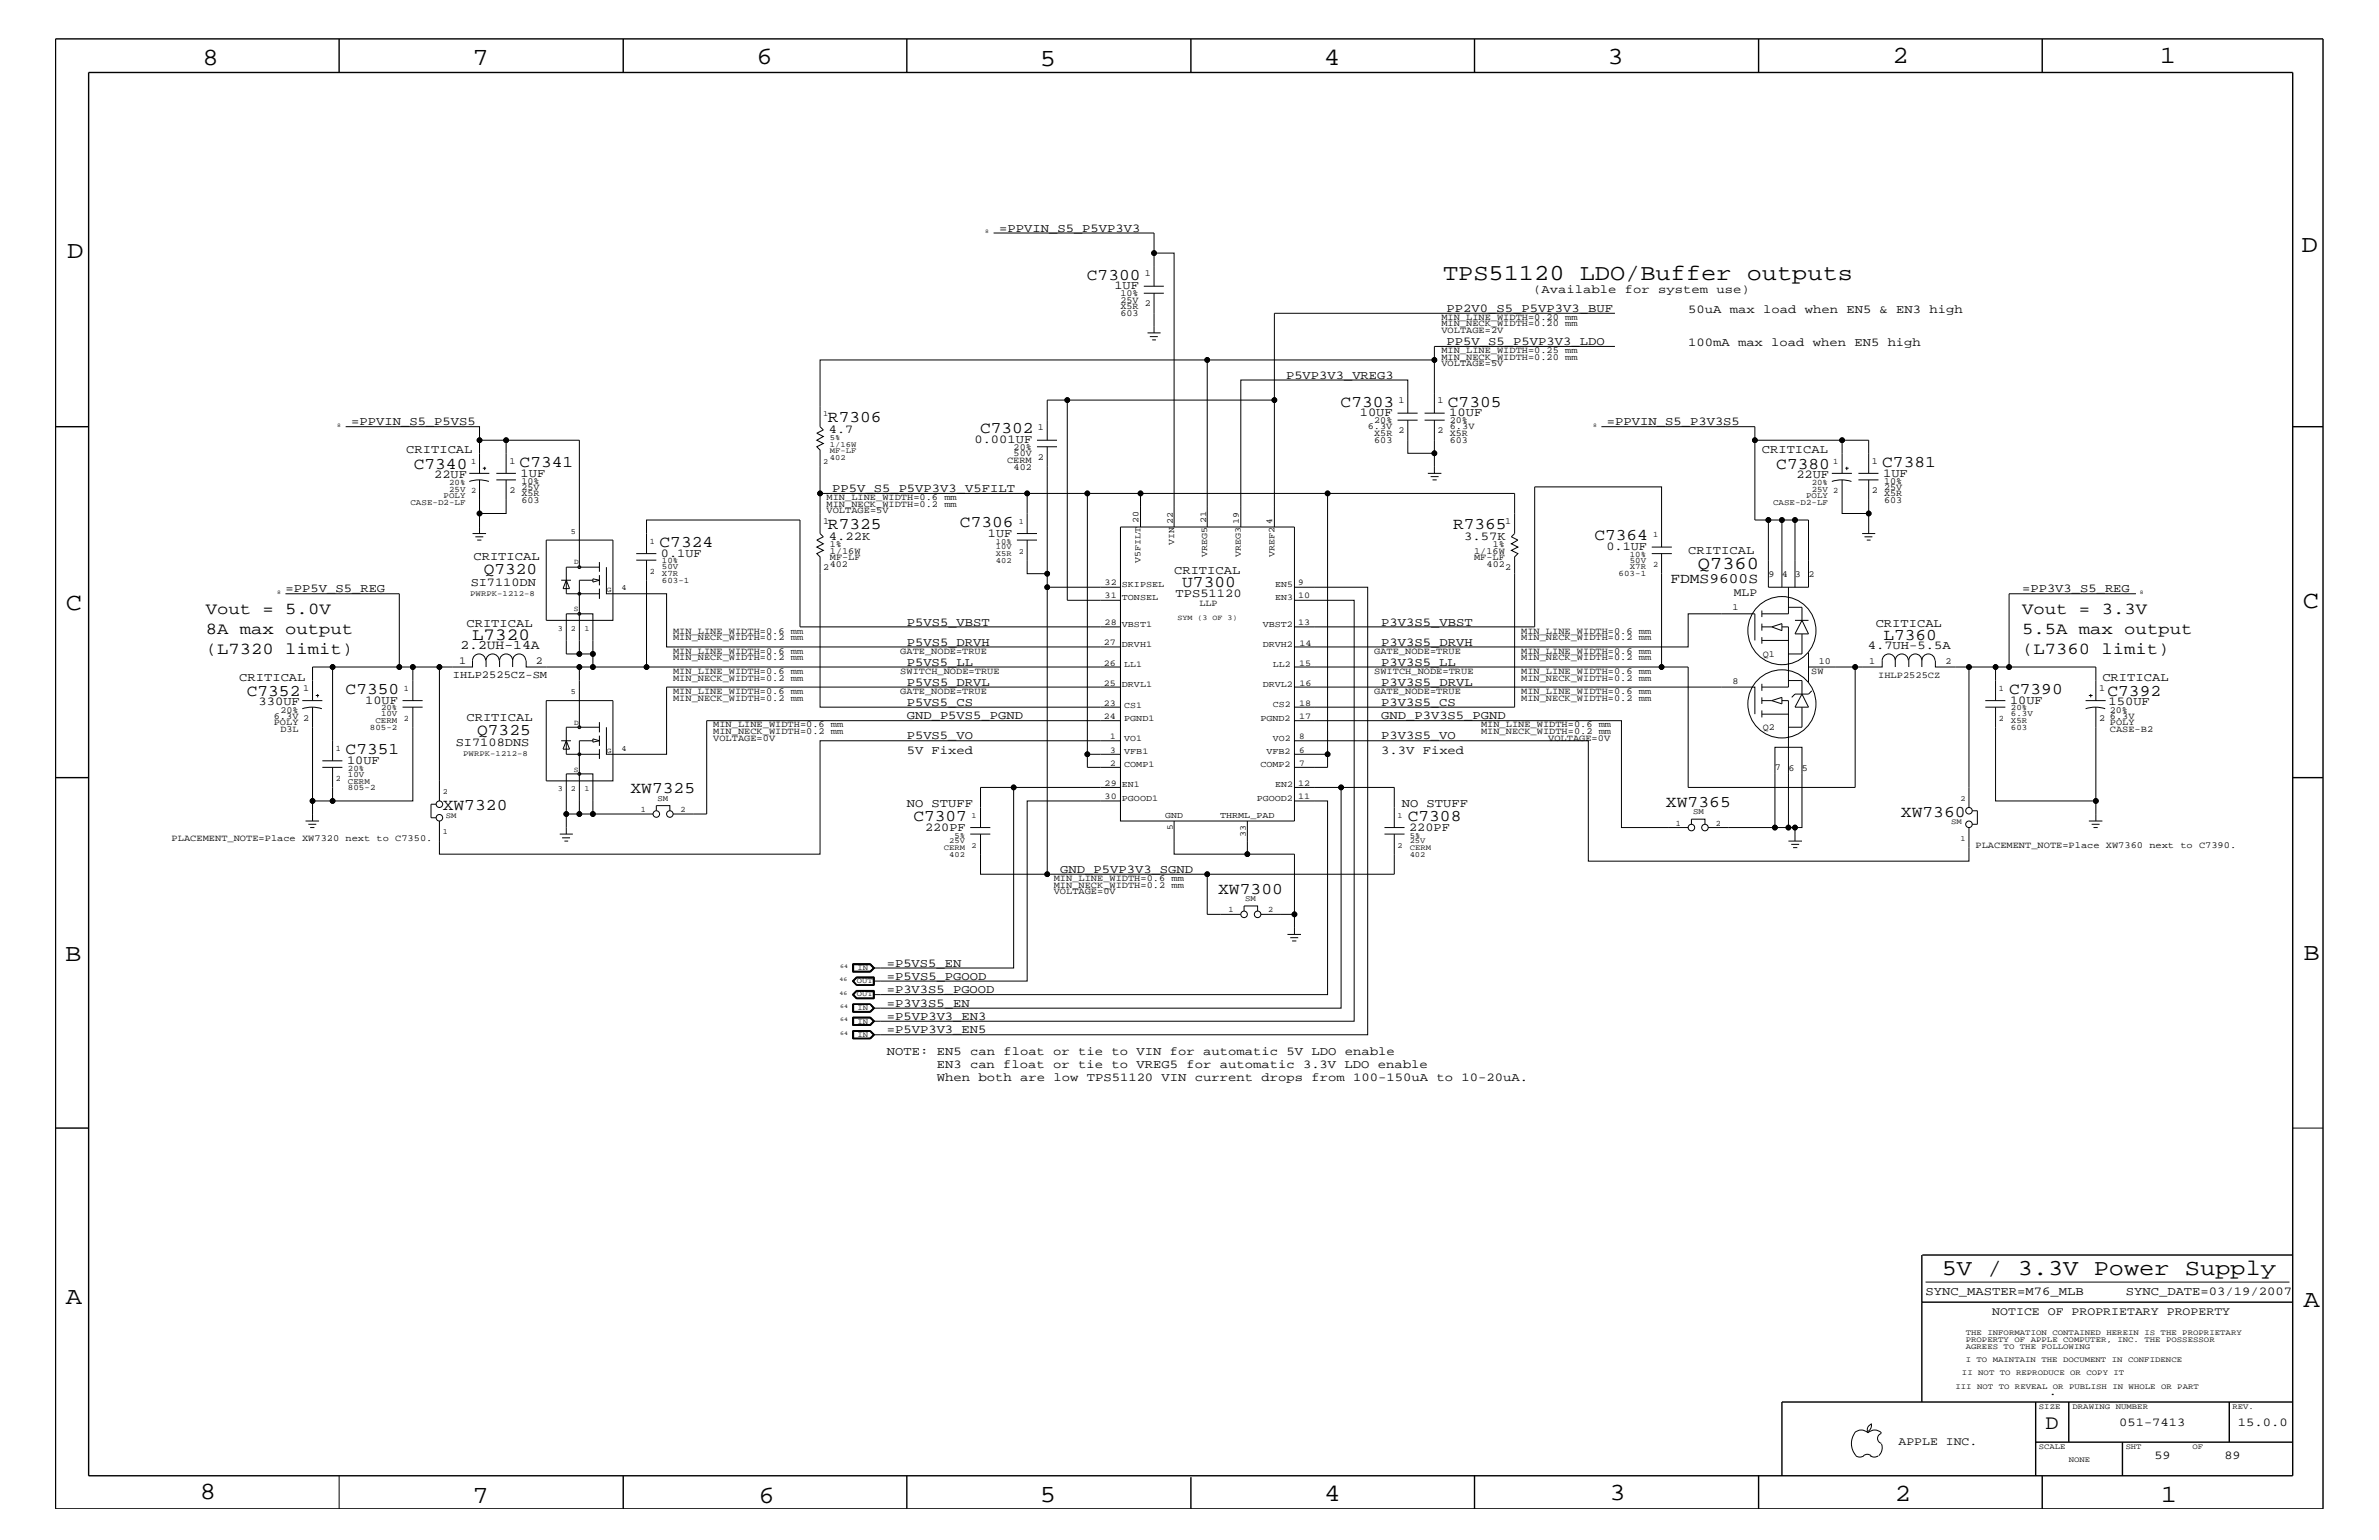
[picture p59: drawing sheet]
<svg xmlns="http://www.w3.org/2000/svg" width="432mm" height="279mm" viewBox="0 0 432 279" stroke-linecap="round" stroke-linejoin="round" font-family="sans-serif">
<defs><g id="words">
<g font-size="4.5">
<text x="36.7" y="11.7">8</text>
<text x="85.8" y="11.7">7</text>
<text x="137.3" y="11.5">6</text>
<text x="240.3" y="11.7">4</text>
<text x="291.8" y="11.5">3</text>
<text x="343.5" y="11.5">2</text>
<text x="392" y="11.5">1</text>
<text x="188.7" y="12.1">5</text>
<text x="12.2" y="46.8">D</text>
<text x="417.7" y="45.7">D</text>
<text x="11.9" y="110.6">C</text>
<text x="418" y="110.3">C</text>
<text x="11.9" y="174.3">B</text>
<text x="418.1" y="174.2">B</text>
<text x="11.9" y="236.7">A</text>
<text x="418.1" y="237.1">A</text>
<text x="36.2" y="271.9">8</text>
<text x="85.8" y="272.7">7</text>
<text x="137.7" y="272.7">6</text>
<text x="188.7" y="272.5">5</text>
<text x="240.4" y="272.3">4</text>
<text x="292.1" y="272.2">3</text>
<text x="343.9" y="272.3">2</text>
<text x="392.2" y="272.6">1</text>
</g>
<g font-size="4.1">
<text x="261.9" y="50.7">TPS51120 LDO/Buffer outputs</text>
<text x="352.4" y="231.3">5V / 3.3V Power Supply</text>
</g>
<text font-size="3.7" x="371.3" y="259.3">D</text>
<text font-size="3.3" x="308.2" y="103.2">Q7360</text>
<text font-size="3.1" x="85.7" y="116.1">L7320</text>
<g font-size="3">
<text x="197.3" y="50.7">C7300</text>
<text x="150.3" y="76.7">R7306</text>
<text x="243.3" y="73.8">C7303</text>
<text x="262.8" y="73.8">C7305</text>
<text x="177.9" y="78.6">C7302</text>
<text x="75.1" y="85">C7340</text>
<text x="94.3" y="84.7">C7341</text>
<text x="322.4" y="85">C7380</text>
<text x="341.6" y="84.7">C7381</text>
<text x="174.2" y="95.6">C7306</text>
<text x="119.7" y="99.3">C7324</text>
<text x="150.3" y="96">R7325</text>
<text x="263.7" y="96">R7365</text>
<text x="289.4" y="98">C7364</text>
<text x="87.8" y="104.2">Q7320</text>
<text x="214.6" y="106.5">U7300</text>
<text x="37.3" y="111.4">Vout = 5.0V</text>
<text x="367" y="111.4">Vout = 3.3V</text>
<text x="37.3" y="118.6">(L7320 limit)</text>
<text x="37.3" y="115">8A max output</text>
<text x="341.8" y="116.1">L7360</text>
<text x="367" y="115">5.5A max output</text>
<text x="367" y="118.6">(L7360 limit)</text>
<text x="62.7" y="125.9">C7350</text>
<text x="364.7" y="125.9">C7390</text>
<text x="44.8" y="126.3">C7352</text>
<text x="382.5" y="126.3">C7392</text>
<text x="62.7" y="136.8">C7351</text>
<text x="86.6" y="133.3">Q7325</text>
<text x="114.4" y="144">XW7325</text>
<text x="80.3" y="147">XW7320</text>
<text x="165.8" y="149">C7307</text>
<text x="255.5" y="149">C7308</text>
<text x="302.4" y="146.4">XW7365</text>
<text x="345" y="148.2">XW7360</text>
<text x="221.1" y="162.2">XW7300</text>
</g>
<text font-size="2.6" x="303.2" y="105.8">FDMS9600S</text>
<text font-size="2.4" x="83.6" y="117.8">2.2UH-14A</text>
<g font-size="2.2">
<text x="181.4" y="42">=PPVIN_S5_P5VP3V3</text>
<text x="202.3" y="52.5">1UF</text>
<text x="278.3" y="53.2">(Available for system use)</text>
<text x="262.6" y="56.6">PP2V0_S5_P5VP3V3_BUF</text>
<text x="306.4" y="56.8">50uA max load when EN5 &amp; EN3 high</text>
<text x="262.6" y="62.6">PP5V_S5_P5VP3V3_LDO</text>
<text x="306.4" y="62.9">100mA max load when EN5 high</text>
<text x="233.4" y="68.7">P5VP3V3_VREG3</text>
<text x="63.8" y="77.2">=PPVIN_S5_P5VS5</text>
<text x="246.8" y="75.6">10UF</text>
<text x="263.1" y="75.6">10UF</text>
<text x="291.7" y="77.2">=PPVIN_S5_P3V3S5</text>
<text x="73.7" y="82.2">CRITICAL</text>
<text x="150.5" y="78.5">4.7</text>
<text x="176.9" y="80.5">0.001UF</text>
<text x="319.8" y="82.2">CRITICAL</text>
<text x="78.8" y="86.7">22UF</text>
<text x="94.5" y="86.5">1UF</text>
<text x="151" y="89.3">PP5V_S5_P5VP3V3_V5FILT</text>
<text x="326.1" y="86.7">22UF</text>
<text x="341.8" y="86.5">1UF</text>
<text x="85.9" y="101.6">CRITICAL</text>
<text x="120" y="101">0.1UF</text>
<text x="150.5" y="97.9">4.22K</text>
<text x="179.3" y="97.4">1UF</text>
<text x="265.8" y="97.9">3.57K</text>
<text x="291.6" y="99.9">0.1UF</text>
<text x="306.4" y="100.4">CRITICAL</text>
<text x="51.8" y="107.5">=PP5V_S5_REG</text>
<text x="85.4" y="106.4">SI7110DN</text>
<text x="213.1" y="104.1">CRITICAL</text>
<text x="367" y="107.5">=PP3V3_S5_REG</text>
<text x="84.7" y="113.7">CRITICAL</text>
<text x="164.6" y="113.6">P5VS5_VBST</text>
<text x="213.4" y="108.4">TPS51120</text>
<text x="250.7" y="113.6">P3V3S5_VBST</text>
<text x="340.4" y="113.7">CRITICAL</text>
<text x="164.6" y="117.2">P5VS5_DRVH</text>
<text x="250.7" y="117.2">P3V3S5_DRVH</text>
<text x="339" y="117.8">4.7UH-5.5A</text>
<text x="43.4" y="123.5">CRITICAL</text>
<text x="164.6" y="124.4">P5VS5_DRVL</text>
<text x="164.6" y="120.8">P5VS5_LL</text>
<text x="250.7" y="120.8">P3V3S5_LL</text>
<text x="250.7" y="124.4">P3V3S5_DRVL</text>
<text x="381.6" y="123.5">CRITICAL</text>
<text x="46.9" y="128">330UF</text>
<text x="66.3" y="127.7">10UF</text>
<text x="84.7" y="130.8">CRITICAL</text>
<text x="164.6" y="128">P5VS5_CS</text>
<text x="164.6" y="130.5">GND_P5VS5_PGND</text>
<text x="250.7" y="128">P3V3S5_CS</text>
<text x="250.7" y="130.5">GND_P3V3S5_PGND</text>
<text x="364.8" y="127.7">10UF</text>
<text x="382.7" y="128">150UF</text>
<text x="82.7" y="135.4">SI7108DNS</text>
<text x="164.6" y="136.8">5V Fixed</text>
<text x="164.6" y="134.1">P5VS5_VO</text>
<text x="250.7" y="136.8">3.3V Fixed</text>
<text x="250.7" y="134.1">P3V3S5_VO</text>
<text x="63" y="138.6">10UF</text>
<text x="164.6" y="146.5">NO STUFF</text>
<text x="254.4" y="146.5">NO STUFF</text>
<text x="167.9" y="150.7">220PF</text>
<text x="255.8" y="150.7">220PF</text>
<text x="192.4" y="158.4">GND_P5VP3V3_SGND</text>
<text x="161" y="177.7">=P5VS5_PGOOD</text>
<text x="161" y="175.4">=P5VS5_EN</text>
<text x="161" y="180.2">=P3V3S5_PGOOD</text>
<text x="161" y="182.7">=P3V3S5_EN</text>
<text x="161" y="185">=P5VP3V3_EN3</text>
<text x="161" y="191.4">NOTE: EN5 can float or tie to VIN for automatic 5V LDO enable</text>
<text x="161" y="187.5">=P5VP3V3_EN5</text>
<text x="170" y="193.7">EN3 can float or tie to VREG5 for automatic 3.3V LDO enable</text>
<text x="170" y="196.2">When both are low TPS51120 VIN current drops from 100-150uA to 10-20uA.</text>
<text x="349.5" y="235">SYNC_MASTER=M76_MLB</text>
<text x="385.8" y="235">SYNC_DATE=03/19/2007</text>
<text x="371.9" y="253.2">.</text>
<text x="384.6" y="258.7">051-7413</text>
<text x="406.2" y="258.7">15.0.0</text>
<text x="391" y="264.7">59</text>
<text x="403.7" y="264.7">89</text>
</g>
<g font-size="2.1">
<text x="314.7" y="108.1">MLP</text>
<text x="361.6" y="238.6">NOTICE OF PROPRIETARY PROPERTY</text>
<text x="344.6" y="262.2">APPLE INC.</text>
</g>
<g font-size="1.9">
<text x="82.2" y="123">IHLP2525CZ-SM</text>
<text x="83.3" y="120.4">1</text>
<text x="97.3" y="120.4">2</text>
</g>
<g font-size="1.7">
<text x="203.4" y="53.8">10%</text>
<text x="207.8" y="50.2">1</text>
<text x="203.4" y="56.1">X5R</text>
<text x="203.4" y="57.3">603</text>
<text x="203.4" y="54.9">25V</text>
<text x="207.8" y="55.6">2</text>
<text x="261.6" y="59.2">MIN_NECK_WIDTH=0.20 mm</text>
<text x="261.6" y="58">MIN_LINE_WIDTH=0.20 mm</text>
<text x="261.6" y="60.4">VOLTAGE=2V</text>
<text x="261.6" y="65.3">MIN_NECK_WIDTH=0.20 mm</text>
<text x="261.6" y="64">MIN_LINE_WIDTH=0.25 mm</text>
<text x="261.6" y="66.5">VOLTAGE=5V</text>
<text x="248.2" y="77.9">6.3V</text>
<text x="249.4" y="76.8">20%</text>
<text x="253.8" y="73.2">1</text>
<text x="260.9" y="73.2">1</text>
<text x="263.1" y="76.8">20%</text>
<text x="263.1" y="77.9">6.3V</text>
<text x="182.8" y="83.9">CERM</text>
<text x="184" y="82.7">50V</text>
<text x="184" y="81.6">20%</text>
<text x="188.4" y="78">1</text>
<text x="188.4" y="83.5">2</text>
<text x="249.4" y="79.1">X5R</text>
<text x="249.4" y="80.3">603</text>
<text x="253.8" y="78.6">2</text>
<text x="260.9" y="78.6">2</text>
<text x="263.1" y="79.1">X5R</text>
<text x="263.1" y="80.3">603</text>
<text x="92.5" y="84.1">1</text>
<text x="92.5" y="89.5">2</text>
<text x="94.7" y="88.8">25V</text>
<text x="94.7" y="87.7">10%</text>
<text x="184" y="85.2">402</text>
<text x="339.8" y="84.1">1</text>
<text x="339.8" y="89.5">2</text>
<text x="342" y="87.7">10%</text>
<text x="342" y="88.8">25V</text>
<text x="94.7" y="90">X5R</text>
<text x="94.7" y="91.2">603</text>
<text x="149.4" y="95">1</text>
<text x="150" y="90.7">MIN_LINE_WIDTH=0.6 mm</text>
<text x="150" y="92">MIN_NECK_WIDTH=0.2 mm</text>
<text x="150" y="93.2">VOLTAGE=5V</text>
<text x="273.2" y="95">1</text>
<text x="342" y="90">X5R</text>
<text x="342" y="91.2">603</text>
<text x="150.6" y="100.4">1/16W</text>
<text x="150.6" y="101.6">MF-LF</text>
<text x="150.6" y="99.3">1%</text>
<text x="267.5" y="101.6">MF-LF</text>
<text x="267.5" y="100.4">1/16W</text>
<text x="270.9" y="99.3">1%</text>
<text x="149.4" y="103.5">2</text>
<text x="150.6" y="102.9">402</text>
<text x="269.8" y="102.9">402</text>
<text x="273.2" y="103.5">2</text>
<text x="321" y="104.7">9</text>
<text x="323.4" y="104.7">4</text>
<text x="325.8" y="104.7">3</text>
<text x="328.3" y="104.7">2</text>
<text x="217.7" y="110">LLP</text>
<text x="314.5" y="110.6">1</text>
<text x="122.2" y="116.2">MIN_NECK_WIDTH=0.2 mm</text>
<text x="122.2" y="115">MIN_LINE_WIDTH=0.6 mm</text>
<text x="122.2" y="118.6">MIN_LINE_WIDTH=0.6 mm</text>
<text x="122.2" y="119.8">MIN_NECK_WIDTH=0.2 mm</text>
<text x="163.4" y="118.6">GATE_NODE=TRUE</text>
<text x="249.4" y="118.6">GATE_NODE=TRUE</text>
<text x="276.1" y="119.8">MIN_NECK_WIDTH=0.2 mm</text>
<text x="276.1" y="118.6">MIN_LINE_WIDTH=0.6 mm</text>
<text x="276.1" y="115">MIN_LINE_WIDTH=0.6 mm</text>
<text x="276.1" y="116.2">MIN_NECK_WIDTH=0.2 mm</text>
<text x="320" y="119.2">Q1</text>
<text x="55" y="125.3">1</text>
<text x="122.2" y="122.3">MIN_LINE_WIDTH=0.6 mm</text>
<text x="122.2" y="125.9">MIN_LINE_WIDTH=0.6 mm</text>
<text x="122.2" y="123.5">MIN_NECK_WIDTH=0.2 mm</text>
<text x="163.4" y="125.9">GATE_NODE=TRUE</text>
<text x="163.4" y="122.3">SWITCH_NODE=TRUE</text>
<text x="249.4" y="122.3">SWITCH_NODE=TRUE</text>
<text x="249.4" y="125.9">GATE_NODE=TRUE</text>
<text x="276.1" y="123.5">MIN_NECK_WIDTH=0.2 mm</text>
<text x="276.1" y="122.3">MIN_LINE_WIDTH=0.6 mm</text>
<text x="276.1" y="125.9">MIN_LINE_WIDTH=0.6 mm</text>
<text x="314.5" y="124.1">8</text>
<text x="328.8" y="122.4">SW</text>
<text x="330.1" y="120.4">10</text>
<text x="339.3" y="120.4">1</text>
<text x="340.9" y="123">IHLP2525CZ</text>
<text x="353.1" y="120.4">2</text>
<text x="381" y="125.3">1</text>
<text x="49.7" y="131.6">POLY</text>
<text x="49.7" y="130.5">6.3V 2</text>
<text x="50.9" y="129.3">20%</text>
<text x="122.2" y="127.1">MIN_NECK_WIDTH=0.2 mm</text>
<text x="129.5" y="131.9">MIN_LINE_WIDTH=0.6 mm</text>
<text x="268.8" y="131.9">MIN_LINE_WIDTH=0.6 mm</text>
<text x="276.1" y="127.1">MIN_NECK_WIDTH=0.2 mm</text>
<text x="381" y="130.8">2</text>
<text x="382.9" y="129.3">20%</text>
<text x="382.9" y="131.6">POLY</text>
<text x="382.9" y="130.5">6.3V</text>
<text x="50.9" y="132.8">D3L</text>
<text x="129.5" y="134.4">VOLTAGE=0V</text>
<text x="129.5" y="133.2">MIN_NECK_WIDTH=0.2 mm</text>
<text x="268.8" y="133.2">MIN_NECK_WIDTH=0.2 mm</text>
<text x="281" y="134.4">VOLTAGE=0V</text>
<text x="320" y="132.5">Q2</text>
<text x="382.9" y="132.8">CASE-B2</text>
<text x="322.2" y="139.7">7</text>
<text x="324.6" y="139.8">6</text>
<text x="327.1" y="139.8">5</text>
<text x="31.2" y="152.6">PLACEMENT_NOTE=Place XW7320 next to C7350.</text>
<text x="358.6" y="153.8">PLACEMENT_NOTE=Place XW7360 next to C7390.</text>
<text x="191.3" y="159.9">MIN_LINE_WIDTH=0.6 mm</text>
<text x="191.3" y="161.1">MIN_NECK_WIDTH=0.2 mm</text>
<text x="191.3" y="162.2">VOLTAGE=0V</text>
</g>
<g font-size="1.6">
<text x="206.7" y="94.9" transform="rotate(-90 206.7 94.9)">20</text>
<text x="212.9" y="95" transform="rotate(-90 212.9 95)">22</text>
<text x="218.9" y="94.9" transform="rotate(-90 218.9 94.9)">21</text>
<text x="224.9" y="95" transform="rotate(-90 224.9 95)">19</text>
<text x="230.9" y="95" transform="rotate(-90 230.9 95)">4</text>
<text x="213.1" y="98.8" transform="rotate(-90 213.1 98.8)">VIN</text>
<text x="219.1" y="101.1" transform="rotate(-90 219.1 101.1)">VREG5</text>
<text x="225.2" y="101.1" transform="rotate(-90 225.2 101.1)">VREG3</text>
<text x="231.3" y="101.1" transform="rotate(-90 231.3 101.1)">VREF2</text>
<text x="200.5" y="106.1">32</text>
<text x="203.6" y="106.5">SKIPSEL</text>
<text x="207" y="102.2" transform="rotate(-90 207 102.2)">V5FILT</text>
<text x="231.5" y="106.5">EN5</text>
<text x="235.6" y="106.1">9</text>
<text x="200.5" y="108.6">31</text>
<text x="200.5" y="113.4">28</text>
<text x="203.6" y="108.9">TONSEL</text>
<text x="203.6" y="113.7">VBST1</text>
<text x="229.2" y="113.7">VBST2</text>
<text x="231.5" y="108.9">EN3</text>
<text x="235.6" y="108.6">10</text>
<text x="235.6" y="113.4">13</text>
<text x="200.3" y="117">27</text>
<text x="203.6" y="117.4">DRVH1</text>
<text x="229.2" y="117.4">DRVH2</text>
<text x="235.9" y="117.2">14</text>
<text x="200.3" y="124.4">25</text>
<text x="200.3" y="120.8">26</text>
<text x="203.6" y="124.7">DRVL1</text>
<text x="204" y="121.1">LL1</text>
<text x="229.2" y="124.7">DRVL2</text>
<text x="231.1" y="121">LL2</text>
<text x="235.8" y="120.8">15</text>
<text x="235.9" y="124.4">16</text>
<text x="200.3" y="128.1">23</text>
<text x="200.3" y="130.5">24</text>
<text x="204" y="128.4">CS1</text>
<text x="204" y="130.8">PGND1</text>
<text x="228.8" y="130.8">PGND2</text>
<text x="231.1" y="128.3">CS2</text>
<text x="235.8" y="128.1">18</text>
<text x="235.8" y="130.5">17</text>
<text x="201.5" y="136.6">3</text>
<text x="201.5" y="134.1">1</text>
<text x="204" y="134.4">VO1</text>
<text x="204" y="136.8">VFB1</text>
<text x="229.9" y="136.8">VFB2</text>
<text x="231.1" y="134.4">VO2</text>
<text x="235.8" y="136.6">6</text>
<text x="235.8" y="134.1">8</text>
<text x="200.5" y="142.5">29</text>
<text x="201.5" y="139.1">2</text>
<text x="203.6" y="142.9">EN1</text>
<text x="204" y="139.2">COMP1</text>
<text x="228.8" y="139.2">COMP2</text>
<text x="231.5" y="142.9">EN2</text>
<text x="235.6" y="142.5">12</text>
<text x="235.8" y="139.1">7</text>
<text x="200.5" y="144.9">30</text>
<text x="203.6" y="145.3">PGOOD1</text>
<text x="211.5" y="148.4">GND</text>
<text x="221.4" y="148.4">THRML_PAD</text>
<text x="228.1" y="145.3">PGOOD2</text>
<text x="235.6" y="144.9">11</text>
<text x="212.9" y="150.7" transform="rotate(-90 212.9 150.7)">5</text>
<text x="226.1" y="151.8" transform="rotate(-90 226.1 151.8)">33</text>
</g>
<g font-size="1.5">
<text x="81.5" y="88.1">20%</text>
<text x="81.5" y="89.3">25V 2</text>
<text x="85.5" y="84.1">1</text>
<text x="328.8" y="88.1">20%</text>
<text x="328.8" y="89.3">25V 2</text>
<text x="332.7" y="84.1">1</text>
<text x="74.5" y="91.6">CASE-D2-LF</text>
<text x="80.5" y="90.4">POLY</text>
<text x="321.8" y="91.6">CASE-D2-LF</text>
<text x="327.8" y="90.4">POLY</text>
<text x="117.9" y="98.7">1</text>
<text x="295.8" y="101">10%</text>
<text x="300.1" y="97.4">1</text>
<text x="117.9" y="104.1">2</text>
<text x="120.1" y="104.6">X7R</text>
<text x="120.1" y="105.8">603-1</text>
<text x="120.1" y="102.2">10%</text>
<text x="120.1" y="103.3">50V</text>
<text x="293.8" y="104.6">603-1</text>
<text x="295.8" y="103.3">X7R</text>
<text x="295.8" y="102.1">50V</text>
<text x="300.1" y="102.9">2</text>
<text x="73.3" y="125.3">1</text>
<text x="362.8" y="125.3">1</text>
<text x="68.2" y="131.3">CERM</text>
<text x="69.2" y="130">10V</text>
<text x="69.2" y="128.9">20%</text>
<text x="73.3" y="130.8">2</text>
<text x="362.8" y="130.8">2</text>
<text x="365" y="130">6.3V</text>
<text x="365" y="131.3">X5R</text>
<text x="365" y="128.9">20%</text>
<text x="61" y="136.2">1</text>
<text x="67.1" y="132.4">805-2</text>
<text x="365" y="132.4">603</text>
<text x="61" y="141.7">2</text>
<text x="63.2" y="143.4">805-2</text>
<text x="63.2" y="140.9">10V</text>
<text x="63.2" y="139.8">20%</text>
<text x="63.2" y="142.2">CERM</text>
<text x="116.3" y="147.3">1</text>
<text x="119.3" y="145.3">SM</text>
<text x="123.5" y="147.3">2</text>
<text x="304.2" y="149.8">1</text>
<text x="307.3" y="147.7">SM</text>
<text x="311.4" y="149.8">2</text>
<text x="223" y="165.6">1</text>
<text x="226" y="163.5">SM</text>
<text x="230.2" y="165.6">2</text>
</g>
<g font-size="1.4">
<text x="149.4" y="75.6">1</text>
<text x="150.6" y="83.5">402</text>
<text x="150.6" y="82.2">MF-LF</text>
<text x="150.6" y="81.1">1/16W</text>
<text x="150.6" y="79.9">5%</text>
<text x="149.4" y="84.1">2</text>
<text x="184.9" y="95">1</text>
<text x="103.6" y="96.8">5</text>
<text x="180.8" y="101">X5R</text>
<text x="180.8" y="99.7">10V</text>
<text x="180.8" y="98.7">10%</text>
<text x="184.9" y="100.4">2</text>
<text x="104.2" y="102.4">D</text>
<text x="110.2" y="107.5">G</text>
<text x="112.8" y="107.1">4</text>
<text x="180.8" y="102.1">402</text>
<text x="85.3" y="108.1">PWRPK-1212-8</text>
<text x="104.1" y="110.9">S</text>
<text x="213.7" y="112.6">SYM (3 OF 3)</text>
<text x="101.3" y="114.4">3</text>
<text x="103.6" y="114.4">2</text>
<text x="106.1" y="114.4">1</text>
<text x="103.6" y="125.9">5</text>
<text x="104.2" y="131.5">D</text>
<text x="84.1" y="137.2">PWRPK-1212-8</text>
<text x="110.2" y="136.6">G</text>
<text x="112.8" y="136.2">4</text>
<text x="101.3" y="143.5">3</text>
<text x="103.6" y="143.5">2</text>
<text x="104.1" y="140">S</text>
<text x="106.1" y="143.5">1</text>
<text x="80.3" y="144">2</text>
<text x="80.9" y="148.4">SM</text>
<text x="176.4" y="148.4">1</text>
<text x="253.7" y="148.4">1</text>
<text x="354.2" y="149.5">SM</text>
<text x="355.9" y="145.3">2</text>
<text x="80.3" y="151.3">1</text>
<text x="171.3" y="154.3">CERM</text>
<text x="172.3" y="153">25V</text>
<text x="172.3" y="155.5">402</text>
<text x="173.2" y="152">5%</text>
<text x="176.4" y="153.8">2</text>
<text x="253.7" y="153.8">2</text>
<text x="255.9" y="152">5%</text>
<text x="255.9" y="154.3">CERM</text>
<text x="255.9" y="155.5">402</text>
<text x="255.9" y="153">25V</text>
<text x="355.9" y="152.6">1</text>
<text x="155.5" y="178.4">OUT</text>
<text x="155.6" y="176">IN</text>
<text x="155.5" y="180.8">OUT</text>
<text x="155.6" y="185.7">IN</text>
<text x="155.6" y="183.2">IN</text>
<text x="155.6" y="188.1">IN</text>
<text x="356.8" y="242.3">THE INFORMATION CONTAINED HEREIN IS THE PROPRIETARY</text>
<text x="356.8" y="243.5">PROPERTY OF APPLE COMPUTER, INC. THE POSSESSOR</text>
<text x="356.8" y="244.7">AGREES TO THE FOLLOWING</text>
<text x="354.9" y="252">III NOT TO REVEAL OR PUBLISH IN WHOLE OR PART</text>
<text x="356.1" y="249.5">II NOT TO REPRODUCE OR COPY IT</text>
<text x="356.8" y="247.1">I TO MAINTAIN THE DOCUMENT IN CONFIDENCE</text>
<text x="370.1" y="255.6">SIZE</text>
<text x="376.2" y="255.6">DRAWING NUMBER</text>
<text x="405.2" y="255.6">REV.</text>
<text x="370.1" y="262.9">SCALE</text>
<text x="385.8" y="262.9">SHT</text>
<text x="397.9" y="262.9">OF</text>
<text x="375.5" y="265.3">NONE</text>
</g>
<g font-size="1">
<text x="178.8" y="42.3">8</text>
<text x="61.2" y="77.4">8</text>
<text x="289.1" y="77.4">8</text>
<text x="50.3" y="107.7">8</text>
<text x="388.4" y="107.7">8</text>
<text x="152.4" y="178">46</text>
<text x="152.5" y="175.6">64</text>
<text x="152.4" y="180.5">46</text>
<text x="152.5" y="185.3">64</text>
<text x="152.5" y="182.9">64</text>
<text x="152.5" y="187.7">64</text>
</g>
</g></defs>
<g fill="none" stroke="#000" stroke-width=".18">
<path d="M180.3 42.3h29.2v3.6h3.6v49.7M207.6 53.2h3.6M207.6 51.9h3.6M209.5 45.9v6M209.5 53.2v7.2M293.1 56.8h-61.8v15.8M62.7 77.4h24.3v2.5h4.9M87 79.9v6M188.2 79.9h3.7M190.1 79.9v-7.3h41.2v23M193.7 72.6v36.3h9.7M208.3 60.4h2.4"/>
<path d="M208.7 61.1h1.4M209.1 61.7h.7M219.1 65.3h41.3M253.7 76.2h3.6M253.7 75h3.6M255.5 75v-6.1h-30.3v26.7M255.5 76.2v6h4.9v-6M258.6 76.2h3.6M258.6 75h3.6M290.7 77.4h27.8v16.9h2.5M293.1 62.9h-32.7v12.1M318.5 79.9h15.8"/>
<path d="M85.2 87.4a5.7 5.7 0 0 1 3.5 0M85.2 85.9h3.6M85.8 96.8h2.4M86.3 97.4h1.4M86.6 98h.8M87 87.1v6.1h4.9v-6.1M87 93.2v3.6M87.6 84.9h.6M88 84.7v.6M90.1 87.1h3.5M90.1 85.9h3.5M91.9 85.9v-6h13.3v23"/>
<path d="M99.1 98h12.2v14.6h-12.2zM148.8 89.5v-7.9l-.5-.5 1.1-.6-1.1-.6 1.1-.7-1.1-.6 1.1-.6-.6-.6v-12.1h70.3v30.3M184.6 96.8h3.6M184.6 98h3.6M186.4 89.5h-37.6v7.3l.6 .6-1.1 .6 1.1 .7-1.1 .6 1.1 .6-1.1 .5 .5 .6v27.3h54.6M186.4 89.5v7.3M186.4 89.5h11M188.2 81.1h3.7M190.1 81.1v23h-3.7v-6.1M203.4 95.6h31.6v53.4h-31.6zM207 89.5h-9.6v47.3h6M241 89.5h-34v6.1"/>
<path d="M259.2 85.9h2.4M259.7 86.5h1.4M260 87.1h.8M260.4 82.2v3.7M299.8 99.3h3.6M301.6 99.3v-11h-23v25.4h-43.6M321 94.3h7.3v12.2h-7.3zM323.4 94.3v12.2M325.8 94.3v12.2M332.5 87.4a5.7 5.7 0 0 1 3.5 0M332.5 85.9h3.6M334.3 85.9v-6h4.9v6"/>
<path d="M334.3 87.1v6.1h4.9v-6.1M334.9 84.9h.6M335.2 84.7v.6M337.3 87.1h3.7M337.3 85.9h3.7M338 96.8h2.4M338.4 97.4h1.5M338.8 98h.7M339.2 93.2v3.6M51.8 107.7h20.7v13.3h2.4M88.1 119.8a1.19 1.19 0 0 0-1.1-1.2 1.19 1.19 0 0 0-1.2 1.2v1.2h-10.9M90.6 119.8a1.19 1.19 0 0 0-1.2-1.2 1.19 1.19 0 0 0-1.2 1.2v1.2"/>
<path d="M93 119.8a1.19 1.19 0 0 0-1.1-1.2 1.19 1.19 0 0 0-1.2 1.2v1.2M93 119.8a1.19 1.19 0 0 1 1.2-1.2 1.19 1.19 0 0 1 1.2 1.2M93 119.8v1.2M95.5 119.8v1.2h9.7v10.9M101.9 105.3h1.7M102.8 105.3l.6 1.5h-1.2zM107.6 118.6h-4.8v-7.2h4.8v9.6M107.6 105.3h-2.4v13.3M107.6 105l1.2 .3-1.2 .3zM108.8 102.9h-6v4.8h6M108.8 102v1.7M108.8 104.3v1.9"/>
<path d="M108.8 106.8v1.9M110.1 102.9v4.8h10.9v9.7h82.4M115.5 100.4h3.6M115.5 101.6h3.6M117.3 101.6v19.4h86.1M117.3 100.4v-6.1h27.9v19.4h58.2M190.1 106.5v52.1h-12.1v-7.3M190.1 104.1v2.4h13.3M235 106.5h13.2v81.2h-89.7M235 108.9h10.8v76.4h-87.3M299.8 100.4h3.6M301.6 100.4v20.6h4.8v21.9h30.3v-21.9"/>
<path d="M318.5 116.2v-4.8h-12.1v6h-71.4M319.8 113.7h1.8M319.8 110.8v1.2M319.8 113.1v1.3M319.8 115.6v1.2M319.8 116.2h4.8M321.6 113.7l1.8-.6v1.3zM323.4 113.7h1.2v11h-4.8M324.6 110.2h2.5v2.4l-1.3 2.4h2.5l-1.2-2.4M324.6 106.5v4.9h-4.8M325.8 112.6h2.5M327.1 115v3.6h-2.5"/>
<path d="M328.3 118.4v5.3M344 119.8a1.19 1.19 0 0 0-1.2-1.2 1.19 1.19 0 0 0-1.2 1.2v1.2h-13.3M344 119.8a1.19 1.19 0 0 1 1.2-1.2 1.19 1.19 0 0 1 1.2 1.2M344 119.8v1.2M348.8 119.8a1.19 1.19 0 0 0-1.2-1.2 1.19 1.19 0 0 0-1.1 1.2v1.2M348.8 119.8a1.19 1.19 0 0 1 1.2-1.2 1.19 1.19 0 0 1 1.2 1.2M348.8 119.8v1.2M351.3 119.8v1.2h13.4M387.7 107.7h-23v13.3h15.7v6.1M54.9 128.6a5.7 5.7 0 0 1 3.5 0M54.9 127.1h3.6M56.7 127.1v-6.1h3.7v17"/>
<path d="M56.7 128.3v20.7M57.3 126.2h.6M57.7 125.9v.6M58.5 139.2h3.6M58.5 138h3.6M60.4 121h12.1M73.1 128.3h3.6M73.1 127.1h3.6M74.9 128.3v17h-14.5v-6.1M74.9 121v6.1M79.8 121v24.3M99.1 127.1h12.2v14.6h-12.2z"/>
<path d="M101.9 134.4h1.7M102.8 134.4l.6 1.5h-1.2zM105.2 121h12.1M107.6 134.4h-2.4v13.3h-2.4v-7.3h4.8v7.3h10.9M107.6 134.1l1.2 .3-1.2 .2zM108.8 131.9h-6v4.9h6M108.8 131v1.9M108.8 133.5v1.8M108.8 135.9v1.8M197.4 136.8v2.4h6M203.4 124.7h-82.4v12.1h-10.9v-4.9M203.4 134.4h-54.6v20.6h-69v-6"/>
<path d="M203.4 130.8h-75.1v16.9h-6.1M235 128.3h39.9v-27.3l.6-.6-1.2-.5 1.2-.6-1.2-.6 1.2-.7-1.2-.6 .6-.6v-7.3h-33.9v47.3M235 124.7h83.5v4.9M235 134.4h53.3v21.8h69.1v-6.1M235 130.8h59.3v19.3h12.1M235 136.8h6v2.4h-6M235 121h66.6M319.8 127.1h1.8M319.8 124.1v1.2M319.8 126.5v1.2M319.8 128.9v1.3M319.8 129.6h4.8"/>
<path d="M321.6 127.1l1.8-.6v1.2zM323.4 127.1h1.2v23h1.2v2.5M324.6 123.5h2.5v2.4l-1.3 2.4h2.5l-1.2-2.4M327.1 128.3v3.6h-2.5M328.8 125.3l-.5 .6h-2.5l-.6 .6M357.4 121v25.5M360.3 128.3h3.7M360.3 127.1h3.7M362.2 128.3v17h18.2v-17M362.2 121v6.1M378.5 128.6a5.7 5.7 0 0 1 3.6 0M378.5 127.1h3.7"/>
<path d="M379.1 126.2h.7M379.5 125.9v.6M55.5 149h2.4M56 149.5h1.4M56.3 150.1h.8M56.7 145.3h3.7M79.2 145.9h-1v2.5h1M101.6 151.3h2.4M102 152h1.5M102.4 152.6h.7M102.8 147.7v3.6M105.2 147.7h2.4"/>
<path d="M119.1 147.1v-.9h2.5v.9M176.1 151.3h3.6M176.1 150.1h3.6M184 142.9v32.7h-25.5M203.4 145.3h-17v32.7h-27.9M203.4 142.9h-25.4v7.2M213.1 149v6h21.9v10.9M219.1 158.6v7.3h6.1M226.4 149v6M235 145.3h6v35.2h-82.5M235 142.9h18.1v7.2M243.4 142.9v40h-84.9"/>
<path d="M251.3 151.3h3.6M251.3 150.1h3.6M253.1 151.3v7.3h-63M307 149.5v-.9h2.5v.9M310 150.1h12.2M324.6 150.1h-2.4v-14.5h4.9v14.5h-1.3M324.6 152.6h2.5M325.1 153.2h1.5M325.5 153.8h.7M358 147.1h.9v2.4h-.9M379.1 149h2.5M379.6 149.5h1.5"/>
<path d="M380 150.1h.7M380.4 145.3v3.7M154.7 178l.7-.8h3.3v1.6h-3.3zM154.8 174.9h3.2l.8 .7-.8 .8h-3.2zM154.9 174.9h3.1l.6 .7-.6 .6h-3.1zM155.4 177.4h3.2v1.3h-3.2l-.5-.7zM155.4 179.8h3.3M155.4 179.8l-.6 .7 .6 .6M155.4 179.8l-.5 .7 .5 .6M155.5 177.4l-.6 .6 .6 .7M155.5 179.9h3v1.1h-3l-.6-.5zM158 174.9l.7 .7-.7 .7h-3.2"/>
<path d="M158.5 175.6l-.6 .6M158.5 175.6l-.6-.6h-3v1.2M158.5 177.4v1.3M158.6 179.8v1.3M158.7 177.3h-3.3l-.6 .7 .6 .8M225.8 165.3v-.9h2.5v.9M228.9 165.9h6.1v3.6M233.7 169.5h2.4M234.2 170.1h1.4M234.5 170.7h.8M154.7 180.5l.7-.8h3.3v1.5h-3.3zM154.8 182.1h3.2l.8 .8-.8 .8h-3.2z"/>
<path d="M154.8 184.5h3.2l.8 .8-.8 .7h-3.2zM154.8 187h3.2l.8 .7-.8 .8h-3.2zM154.8 184.6h3.2l.7 .7-.7 .7M154.8 188.4h3.2M154.8 187.1h3.2M154.9 182.2h3.1l.6 .7-.6 .6h-3.1zM154.9 184.7h3.1l.6 .6-.6 .7h-3.1zM154.9 187.1v1.3M154.9 182.2v1.3M154.9 184.7v1.2h3l.6-.6M154.9 187.1h3l.6 .6-.6 .6h-3zM155.4 181.1h3.3"/>
<path d="M157.9 184.7l.6 .6M157.9 182.2l.6 .7M158 182.1l.7 .8-.7 .7h-3.2M158 187.1l.6 .6-.6 .7M158 187.1l.7 .6-.7 .7M158.5 182.9l-.6 .6M416.1 204.7h5.5M349.5 232.6h66M336.6 260a1.69 1.69 0 0 1 2.4 0 1.72 1.72 0 0 1 2.5 0M339.6 258.3l.1 .1a1.27 1.27 0 0 1-.7 1.3M339.6 258.4a.99 .99 0 0 0-.6 1.4M61.6 267.7v6.1"/>
<path d="M336.6 260a3.3 3.3 0 0 0 .3 4.1M336.9 264.1l.7 .3 .7-.3M338.2 264.1l.7-.3 .7 .3M339.5 264.1l.7 .3 .7-.3M341.5 260.1a.93 .93 0 0 0-.7 .9 .93 .93 0 0 0 .7 .9M341.5 262l.1 .7a1.99 1.99 0 0 1-.6 1.4"/>
<circle cx="209.5" cy="45.9" r=".42"/>
<circle cx="87" cy="79.9" r=".42"/>
<circle cx="91.9" cy="79.9" r=".42"/>
<circle cx="193.7" cy="72.6" r=".42"/>
<circle cx="219.1" cy="65.3" r=".42"/>
<circle cx="231.3" cy="72.6" r=".42"/>
<circle cx="260.3" cy="65.3" r=".42"/>
<circle cx="318.5" cy="79.9" r=".42"/>
<circle cx="334.3" cy="79.9" r=".42"/>
<circle cx="87" cy="93.2" r=".42"/>
<circle cx="148.8" cy="89.5" r=".42"/>
<circle cx="186.4" cy="89.5" r=".42"/>
<circle cx="197.4" cy="89.5" r=".42"/>
<circle cx="207" cy="89.5" r=".42"/>
<circle cx="241" cy="89.5" r=".42"/>
<circle cx="260.3" cy="82.2" r=".42"/>
<circle cx="321" cy="94.3" r=".42"/>
<circle cx="323.4" cy="94.3" r=".42"/>
<circle cx="325.8" cy="94.3" r=".42"/>
<circle cx="339.2" cy="93.2" r=".42"/>
<circle cx="105.2" cy="118.6" r=".42"/>
<circle cx="105.2" cy="107.7" r=".25"/>
<circle cx="105.2" cy="102.9" r=".25"/>
<circle cx="105.2" cy="111.4" r=".25"/>
<circle cx="107.6" cy="118.6" r=".42"/>
<circle cx="190.1" cy="104.1" r=".42"/>
<circle cx="190.1" cy="106.5" r=".42"/>
<circle cx="323.4" cy="114.4" r="6.2"/>
<circle cx="60.4" cy="121" r=".42"/>
<circle cx="72.5" cy="121" r=".42"/>
<circle cx="74.9" cy="121" r=".42"/>
<circle cx="79.8" cy="121" r=".42"/>
<circle cx="105.2" cy="121" r=".42"/>
<circle cx="105.2" cy="131.9" r=".25"/>
<circle cx="105.2" cy="136.8" r=".25"/>
<circle cx="107.6" cy="121" r=".42"/>
<circle cx="117.3" cy="121" r=".42"/>
<circle cx="197.4" cy="136.8" r=".42"/>
<circle cx="241" cy="136.8" r=".42"/>
<circle cx="301.6" cy="121" r=".42"/>
<circle cx="323.4" cy="127.7" r="6.2"/>
<circle cx="336.7" cy="121" r=".42"/>
<circle cx="357.4" cy="121" r=".42"/>
<circle cx="362.2" cy="121" r=".42"/>
<circle cx="364.7" cy="121" r=".42"/>
<circle cx="56.7" cy="145.3" r=".42"/>
<circle cx="60.4" cy="145.3" r=".42"/>
<circle cx="79.8" cy="145.9" r=".59"/>
<circle cx="79.8" cy="148.4" r=".59"/>
<circle cx="102.8" cy="147.7" r=".42"/>
<circle cx="105.2" cy="147.7" r=".42"/>
<circle cx="105.2" cy="140.4" r=".25"/>
<circle cx="107.6" cy="147.7" r=".42"/>
<circle cx="119.1" cy="147.7" r=".59"/>
<circle cx="121.6" cy="147.7" r=".59"/>
<circle cx="184" cy="142.9" r=".42"/>
<circle cx="190.1" cy="158.6" r=".42"/>
<circle cx="219.1" cy="158.6" r=".42"/>
<circle cx="226.4" cy="155" r=".42"/>
<circle cx="243.4" cy="142.9" r=".42"/>
<circle cx="307" cy="150.1" r=".59"/>
<circle cx="309.5" cy="150.1" r=".59"/>
<circle cx="322.2" cy="150.1" r=".42"/>
<circle cx="324.6" cy="150.1" r=".42"/>
<circle cx="325.8" cy="150.1" r=".42"/>
<circle cx="357.4" cy="149.5" r=".59"/>
<circle cx="357.4" cy="147.1" r=".59"/>
<circle cx="380.4" cy="145.3" r=".42"/>
<circle cx="225.8" cy="165.9" r=".59"/>
<circle cx="228.3" cy="165.9" r=".59"/>
<circle cx="234.9" cy="165.9" r=".42"/>
</g>
<g fill="none" stroke="#000" stroke-width=".25">
<path d="M10.1 7.1h411.5v266.7h-411.5zM16.1 13.2h400v254.5h-400zM61.6 7.1v6.1M113.1 7.1v6.1M164.6 7.1v6.1M216.2 7.1v6.1M267.6 7.1v6.1M319.2 7.1v6.1M370.7 7.1v6.1M10.1 77.4h6M416.1 77.4h5.5M10.1 141.1h6"/>
<path d="M416.1 141.1h5.5M10.1 204.7h6M348.8 236.2h67.3M348.8 227.7v26.7M348.9 227.7h67.2M369.5 254.4v13.3M375.5 254.4v7.2M404.6 254.4v7.2M416.1 254.4h-92.7v13.3M113.1 267.7v6.1M164.6 267.7v6.1M216.2 268v5.8"/>
<path d="M267.6 267.7v6.1M319.2 267.7v6.1M369.5 261.6h46.6M370.7 267.7v6.1M385.2 261.6v6.1"/>
</g>
<g fill="#000">
<circle cx="209.5" cy="45.9" r=".42"/>
<circle cx="87" cy="79.9" r=".42"/>
<circle cx="91.9" cy="79.9" r=".42"/>
<circle cx="193.7" cy="72.6" r=".42"/>
<circle cx="219.1" cy="65.3" r=".42"/>
<circle cx="231.3" cy="72.6" r=".42"/>
<circle cx="260.3" cy="65.3" r=".42"/>
<circle cx="318.5" cy="79.9" r=".42"/>
<circle cx="334.3" cy="79.9" r=".42"/>
<circle cx="87" cy="93.2" r=".42"/>
<circle cx="148.8" cy="89.5" r=".42"/>
<circle cx="186.4" cy="89.5" r=".42"/>
<circle cx="197.4" cy="89.5" r=".42"/>
<circle cx="207" cy="89.5" r=".42"/>
<circle cx="241" cy="89.5" r=".42"/>
<circle cx="260.3" cy="82.2" r=".42"/>
<circle cx="321" cy="94.3" r=".42"/>
<circle cx="323.4" cy="94.3" r=".42"/>
<circle cx="325.8" cy="94.3" r=".42"/>
<circle cx="339.2" cy="93.2" r=".42"/>
<circle cx="105.2" cy="118.6" r=".42"/>
<circle cx="107.6" cy="118.6" r=".42"/>
<circle cx="190.1" cy="104.1" r=".42"/>
<circle cx="190.1" cy="106.5" r=".42"/>
<circle cx="60.4" cy="121" r=".42"/>
<circle cx="72.5" cy="121" r=".42"/>
<circle cx="74.9" cy="121" r=".42"/>
<circle cx="79.8" cy="121" r=".42"/>
<circle cx="105.2" cy="121" r=".42"/>
<circle cx="107.6" cy="121" r=".42"/>
<circle cx="117.3" cy="121" r=".42"/>
<circle cx="197.4" cy="136.8" r=".42"/>
<circle cx="241" cy="136.8" r=".42"/>
<circle cx="301.6" cy="121" r=".42"/>
<circle cx="336.7" cy="121" r=".42"/>
<circle cx="357.4" cy="121" r=".42"/>
<circle cx="362.2" cy="121" r=".42"/>
<circle cx="364.7" cy="121" r=".42"/>
<circle cx="56.7" cy="145.3" r=".42"/>
<circle cx="60.4" cy="145.3" r=".42"/>
<circle cx="102.8" cy="147.7" r=".42"/>
<circle cx="105.2" cy="147.7" r=".42"/>
<circle cx="107.6" cy="147.7" r=".42"/>
<circle cx="184" cy="142.9" r=".42"/>
<circle cx="190.1" cy="158.6" r=".42"/>
<circle cx="219.1" cy="158.6" r=".42"/>
<circle cx="226.4" cy="155" r=".42"/>
<circle cx="243.4" cy="142.9" r=".42"/>
<circle cx="322.2" cy="150.1" r=".42"/>
<circle cx="324.6" cy="150.1" r=".42"/>
<circle cx="325.8" cy="150.1" r=".42"/>
<circle cx="380.4" cy="145.3" r=".42"/>
<circle cx="234.9" cy="165.9" r=".42"/>
</g>
<use href="#words"/>
</svg>
